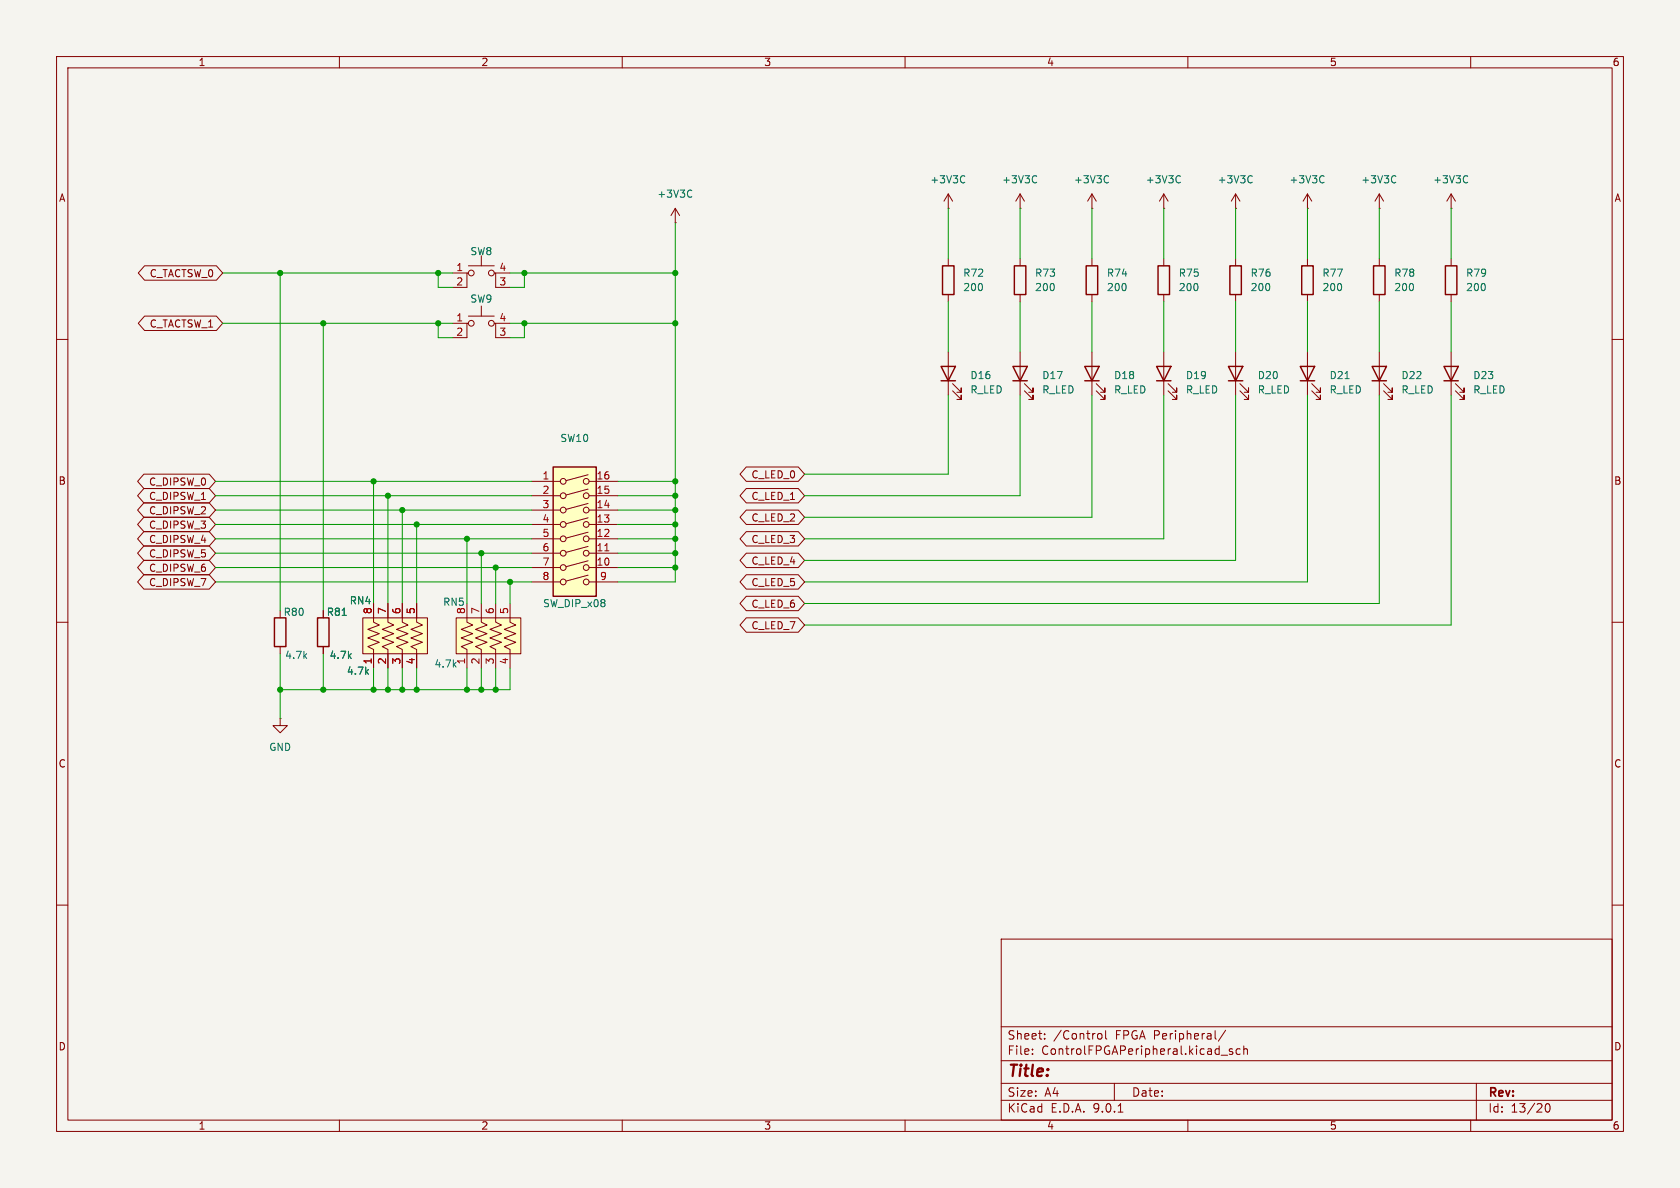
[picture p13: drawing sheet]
<svg xmlns="http://www.w3.org/2000/svg" width="297mm" height="210mm" viewBox="0 0 297 210" stroke-linecap="round" stroke-linejoin="round" font-family="sans-serif">
<defs><g id="words">
<text font-size="2.8" fill="#840000" x="178" y="190.9">Title:</text>
<g font-size="2.1" fill="#840000">
<text x="178" y="184">Sheet:</text>
<text x="186.2" y="184">/Control</text>
<text x="197.2" y="184">FPGA Peripheral/</text>
<text x="178" y="186.7">File:</text>
<text x="184.1" y="186.7">ControlFPGAPeripheral.kicad_sch</text>
<text x="178" y="196.9">KiCad</text>
<text x="178" y="194.1">Size:</text>
<text x="184.7" y="194.1">A4</text>
<text x="185.7" y="196.9">E.D.A.</text>
<text x="193.3" y="196.9">9.0.1</text>
<text x="200" y="194.1">Date:</text>
<text x="263" y="194.3">Rev:</text>
<text x="263" y="196.9">Id:</text>
<text x="267.1" y="196.9">13/20</text>
</g>
<g font-size="1.8" fill="#840000">
<text x="35" y="11.9">1</text>
<text x="85" y="11.9">2</text>
<text x="135" y="11.9">3</text>
<text x="185" y="11.9">4</text>
<text x="235" y="11.9">5</text>
<text x="285" y="11.9">6</text>
<text x="10.3" y="35.9">A</text>
<text x="285.3" y="35.9">A</text>
<text x="26.4" y="49.2">C_TACTSW_0</text>
<text x="26.4" y="58.1">C_TACTSW_1</text>
<text x="10.3" y="85.9">B</text>
<text x="26.2" y="88.6">C_DIPSW_1</text>
<text x="26.2" y="86">C_DIPSW_0</text>
<text x="132.7" y="84.8">C_LED_0</text>
<text x="132.7" y="88.6">C_LED_1</text>
<text x="285.3" y="85.9">B</text>
<text x="26.2" y="91.1">C_DIPSW_2</text>
<text x="26.2" y="93.7">C_DIPSW_3</text>
<text x="132.7" y="92.4">C_LED_2</text>
<text x="26.2" y="101.3">C_DIPSW_6</text>
<text x="26.2" y="96.2">C_DIPSW_4</text>
<text x="26.2" y="98.7">C_DIPSW_5</text>
<text x="132.7" y="100">C_LED_4</text>
<text x="132.7" y="96.2">C_LED_3</text>
<text x="26.2" y="103.8">C_DIPSW_7</text>
<text x="132.7" y="107.6">C_LED_6</text>
<text x="132.7" y="103.8">C_LED_5</text>
<text x="132.7" y="111.4">C_LED_7</text>
<text x="10.3" y="135.9">C</text>
<text x="285.3" y="135.9">C</text>
<text x="10.3" y="185.9">D</text>
<text x="285.3" y="185.9">D</text>
<text x="35" y="199.9">1</text>
<text x="85" y="199.9">2</text>
<text x="135" y="199.9">3</text>
<text x="185" y="199.9">4</text>
<text x="235" y="199.9">5</text>
<text x="285" y="199.9">6</text>
</g>
<g font-size="1.8" fill="#006464">
<text x="116.1" y="35.2">+3V3C</text>
<text x="164.4" y="32.6">+3V3C</text>
<text x="177.1" y="32.6">+3V3C</text>
<text x="189.8" y="32.6">+3V3C</text>
<text x="202.5" y="32.6">+3V3C</text>
<text x="215.2" y="32.6">+3V3C</text>
<text x="227.9" y="32.6">+3V3C</text>
<text x="240.6" y="32.6">+3V3C</text>
<text x="253.3" y="32.6">+3V3C</text>
<text x="83.1" y="45.3">SW8</text>
<text x="83.1" y="53.7">SW9</text>
<text x="170.2" y="51.7">200</text>
<text x="170.2" y="49.1">R72</text>
<text x="182.9" y="51.7">200</text>
<text x="182.9" y="49.1">R73</text>
<text x="195.6" y="51.7">200</text>
<text x="195.6" y="49.1">R74</text>
<text x="208.3" y="51.7">200</text>
<text x="208.3" y="49.1">R75</text>
<text x="221" y="51.7">200</text>
<text x="221" y="49.1">R76</text>
<text x="233.7" y="51.7">200</text>
<text x="233.7" y="49.1">R77</text>
<text x="246.4" y="51.7">200</text>
<text x="246.4" y="49.1">R78</text>
<text x="259.1" y="51.7">200</text>
<text x="259.1" y="49.1">R79</text>
<text x="171.5" y="69.8">R_LED</text>
<text x="171.5" y="67.2">D16</text>
<text x="184.2" y="69.8">R_LED</text>
<text x="184.2" y="67.2">D17</text>
<text x="196.9" y="69.8">R_LED</text>
<text x="196.9" y="67.2">D18</text>
<text x="209.6" y="69.8">R_LED</text>
<text x="209.6" y="67.2">D19</text>
<text x="222.3" y="69.8">R_LED</text>
<text x="222.3" y="67.2">D20</text>
<text x="235" y="69.8">R_LED</text>
<text x="235" y="67.2">D21</text>
<text x="247.7" y="69.8">R_LED</text>
<text x="247.7" y="67.2">D22</text>
<text x="260.4" y="69.8">R_LED</text>
<text x="260.4" y="67.2">D23</text>
<text x="99" y="78.3">SW10</text>
<text x="61.7" y="107">RN4</text>
<text x="78.2" y="107.3">RN5</text>
<text x="95.9" y="107.5">SW_DIP_x08</text>
<text x="50" y="109.1">R80</text>
<text x="57.7" y="109.1">R81</text>
<text x="50.3" y="116.7">4.7k</text>
<text x="58.2" y="116.7">4.7k</text>
<text x="61.2" y="119.5">4.7k</text>
<text x="76.7" y="118.2">4.7k</text>
<text x="47.5" y="132.9">GND</text>
</g>
<g font-size="1.8" fill="#a90000">
<text x="80.6" y="48">1</text>
<text x="80.6" y="50.5">2</text>
<text x="88.2" y="48">4</text>
<text x="88.2" y="50.5">3</text>
<text x="80.6" y="56.9">1</text>
<text x="80.6" y="59.4">2</text>
<text x="88.2" y="56.9">4</text>
<text x="88.2" y="59.4">3</text>
<text x="95.8" y="84.8">1</text>
<text x="95.8" y="87.4">2</text>
<text x="95.8" y="89.9">3</text>
<text x="105.4" y="84.8">16</text>
<text x="105.4" y="87.4">15</text>
<text x="105.4" y="89.9">14</text>
<text x="95.8" y="92.5">4</text>
<text x="95.8" y="95">5</text>
<text x="105.4" y="92.5">13</text>
<text x="105.4" y="95">12</text>
<text x="95.8" y="97.5">6</text>
<text x="95.8" y="100.1">7</text>
<text x="105.4" y="97.5">11</text>
<text x="105.4" y="100.1">10</text>
<text x="95.8" y="102.6">8</text>
<text x="106" y="102.6">9</text>
<text x="65.8" y="108.7" transform="rotate(-90 65.8 108.7)">8</text>
<text x="68.3" y="108.7" transform="rotate(-90 68.3 108.7)">7</text>
<text x="70.9" y="108.7" transform="rotate(-90 70.9 108.7)">6</text>
<text x="73.4" y="108.7" transform="rotate(-90 73.4 108.7)">5</text>
<text x="82.3" y="108.7" transform="rotate(-90 82.3 108.7)">8</text>
<text x="84.8" y="108.7" transform="rotate(-90 84.8 108.7)">7</text>
<text x="87.4" y="108.7" transform="rotate(-90 87.4 108.7)">6</text>
<text x="89.9" y="108.7" transform="rotate(-90 89.9 108.7)">5</text>
<text x="65.8" y="117.5" transform="rotate(-90 65.8 117.5)">1</text>
<text x="68.3" y="117.5" transform="rotate(-90 68.3 117.5)">2</text>
<text x="70.9" y="117.5" transform="rotate(-90 70.9 117.5)">3</text>
<text x="73.4" y="117.5" transform="rotate(-90 73.4 117.5)">4</text>
<text x="82.3" y="117.5" transform="rotate(-90 82.3 117.5)">1</text>
<text x="84.8" y="117.5" transform="rotate(-90 84.8 117.5)">2</text>
<text x="87.4" y="117.5" transform="rotate(-90 87.4 117.5)">3</text>
<text x="89.9" y="117.5" transform="rotate(-90 89.9 117.5)">4</text>
</g>
</g></defs>
<path d="M0 0h297v210h-297z" fill="#f5f4ef" stroke="#f5f4ef" stroke-width=".18"/>
<g fill="none" stroke="#840000" stroke-width=".18">
<path d="M10 10h277v190h-277zM12 12h273v186h-273zM60 10v2M110 10v2M160 10v2M210 10v2M260 10v2M180.3 45.7v1.3M180.3 52.1v1.2M231.1 45.7v1.3M231.1 52.1v1.2M10 60h2"/>
<path d="M167.6 62.2v7.7M168.4 69.1l1.5 1.5v-.7v.7h-.7M168.4 67.8l1.5 1.5v-.7v.7h-.7M180.3 62.2v7.7M181.1 69.1l1.5 1.5v-.7v.7h-.7M181.1 67.8l1.5 1.5v-.7v.7h-.7M285 60h2M10 110h2M285 110h2M10 160h2M177 166h108v32h-108zM285 160h2"/>
<path d="M60 198v2M110 198v2M160 198v2M177 194.5h108M177 191.5h108M177 187.5h108M177 181.5h108M182.5 186.3v.1M182.5 185.5v.1M184.7 183.6v.1M184.7 182.8v.1M194.1 182.8l.4-.1 .3 .3v.4l-.1 .2-.4 .1-.2-.1"/>
<path d="M195.5 182.2v1.3l.2 .2M197 191.5v3M197.7 196.6h.8M210 198v2M214.9 183.6l.1 .1M215.9 186.5h1.1M216.7 182.1l-1.3 2M217.9 185.5l-.4-.1-.2 .2 .1 .2 .5 .2v.3h-.6M219.2 185.5l-.4-.1-.3 .3v.4l.2 .2h.5M219.9 185.5l.2-.1 .4 .1v.9M219.9 184.9v1.5M260 198v2"/>
<path d="M261 191.5v6.5M273.3 195.2l.2-.1a.81 .81 0 0 1 .6 .6 .81 .81 0 0 1-.3 .8l-.1 .1a.81 .81 0 0 1-.4-1.4z"/>
</g>
<path d="M179.3 47h2.1v5.1h-2.1zM230.1 47h2.1v5.1h-2.1zM166.4 64.8h2.5l-1.3 2.5zM166.4 67.3h2.5M179.1 64.8h2.5l-1.3 2.5zM179.1 67.3h2.5" fill="none" stroke="#840000" stroke-width=".25"/>
<path d="M64.1 109.2h11.5v6.4h-11.5z" fill="#ffffc2"/>
<g fill="none" stroke="#840000" stroke-width=".18">
<path d="M119.4 39.4h.1M119.4 36.8l-.8 1.3M119.4 36.8l.7 1.3M119.4 36.8v2.6M167.6 36.8h.1M167.6 34.3v2.5M167.6 34.3l-.7 1.3M167.6 34.3l.8 1.3M180.3 36.8h.1M180.3 34.3l-.7 1.3M180.3 34.3l.8 1.3M180.3 34.3v2.5"/>
<path d="M80 57.2h2.5M80 48.3h2.5M82.8 57.2h-.3v2.5h-2.5M82.8 48.3h-.3v2.5h-2.5M82.8 55.9h4.6M82.8 47h4.6M85.1 45.2v1.8M85.1 54.1v1.8M87.4 57.2h.2v2.5h2.6M87.4 48.3h.2v2.5h2.6M87.6 57.2h2.6M87.6 48.3h2.6"/>
<path d="M167.6 45.7v1.3M167.6 52.1v1.2M218.4 45.7v1.3M218.4 52.1v1.2M243.8 45.7v1.3M243.8 52.1v1.2M205.7 62.2v7.7M206.5 69.1l1.5 1.5v-.7v.7h-.7M206.5 67.8l1.5 1.5v-.7v.7h-.7M218.4 62.2v7.7M219.2 69.1l1.5 1.5v-.7v.7h-.7M219.2 67.8l1.5 1.5v-.7v.7h-.7"/>
<path d="M231.1 62.2v7.7M231.9 69.1l1.5 1.5v-.7v.7h-.7M231.9 67.8l1.5 1.5v-.7v.7h-.7M256.5 62.2v7.7M257.3 69.1l1.5 1.5v-.7v.7h-.7M257.3 67.8l1.5 1.5v-.7v.7h-.7M57.1 108v1.2M57.1 114.3v1.3M64.1 109.2h11.5v6.4h-11.5zM66 106.7v3.3l1.1 .5-2.1 .8 2.1 .7-2.1 .8 2.1 .7-2.1 .8 1 .5v3.3M68.6 106.7v3.3l1 .5-2 .8 2 .7-2 .8 2 .7-2 .8 1 .5v3.3M71.1 106.7v3.3l1 .5-2 .8 2 .7-2 .8 2 .7-2 .8 1 .5v3.3"/>
<path d="M73.7 106.7v3.3l1 .5-2.1 .8 2.1 .7-2.1 .8 2.1 .7-2.1 .8 1.1 .5v3.3"/>
<circle cx="83.3" cy="57.2" r=".51"/>
<circle cx="83.3" cy="48.3" r=".51"/>
<circle cx="86.9" cy="57.2" r=".51"/>
<circle cx="86.9" cy="48.3" r=".51"/>
</g>
<path d="M166.6 47h2.1v5.1h-2.1zM217.4 47h2.1v5.1h-2.1zM242.8 47h2.1v5.1h-2.1zM204.5 64.8h2.5l-1.3 2.5zM204.5 67.3h2.5M217.2 64.8h2.5l-1.3 2.5zM217.2 67.3h2.5M229.9 64.8h2.5l-1.3 2.5zM229.9 67.3h2.5M255.3 64.8h2.5l-1.3 2.5zM255.3 67.3h2.5M56.1 109.2h2.1v5.1h-2.1z" fill="none" stroke="#840000" stroke-width=".25"/>
<path d="M122.1 33.6l.2 .1M122.3 34.7l-.2 .2M170.3 31.1l.3 .1M170.6 32.2l-.3 .1M183 31.1l.3 .1M183.3 32.2l-.3 .1M237.8 66.9h.7M60.5 108.8h.7" fill="none" stroke="#006464" stroke-width=".18"/>
<path d="M97.8 82.6h7.6v22.8h-7.6z" fill="#ffffc2"/>
<g fill="none" stroke="#840000" stroke-width=".18">
<path d="M193 36.8h.1M193 34.3v2.5M193 34.3l-.7 1.3M193 34.3l.8 1.3M205.7 36.8h.1M205.7 34.3l-.7 1.3M205.7 34.3l.8 1.3M205.7 34.3v2.5M193 45.7v1.3M193 52.1v1.2M256.5 45.7v1.3M256.5 52.1v1.2"/>
<path d="M243.8 62.2v7.7M244.6 69.1l1.5 1.5v-.7v.7h-.7M244.6 67.8l1.5 1.5v-.7v.7h-.7M94 85.1h5.1M94 87.6h5.1M94 90.2h5.1M94 92.7h5.1M94 95.3h5.1M94 97.8h5.1M104 83.9l-3.9 1.1M104 86.5l-3.9 1M104 89l-3.9 1"/>
<path d="M104 91.5l-3.9 1.1M104 94.1l-3.9 1M104 96.6l-3.9 1M104 99.1l-3.9 1.1M104.1 85.1h5.1M104.1 87.6h5.1M104.1 90.2h5.1M104.1 92.7h5.1M104.1 95.3h5.1M104.1 97.8h5.1M94 100.3h5.1M94 102.9h5.1"/>
<path d="M104 101.7l-3.9 1M104.1 100.3h5.1M104.1 102.9h5.1"/>
<circle cx="99.6" cy="85.1" r=".51"/>
<circle cx="99.6" cy="92.7" r=".51"/>
<circle cx="99.6" cy="95.3" r=".51"/>
<circle cx="99.6" cy="90.2" r=".51"/>
<circle cx="99.6" cy="87.6" r=".51"/>
<circle cx="99.6" cy="97.8" r=".51"/>
<circle cx="103.6" cy="92.7" r=".51"/>
<circle cx="103.6" cy="95.3" r=".51"/>
<circle cx="103.6" cy="97.8" r=".51"/>
<circle cx="103.6" cy="85.1" r=".51"/>
<circle cx="103.6" cy="87.6" r=".51"/>
<circle cx="103.6" cy="90.2" r=".51"/>
<circle cx="99.6" cy="102.9" r=".51"/>
<circle cx="99.6" cy="100.3" r=".51"/>
<circle cx="103.6" cy="102.9" r=".51"/>
<circle cx="103.6" cy="100.3" r=".51"/>
</g>
<path d="M192 47h2.1v5.1h-2.1zM255.5 47h2.1v5.1h-2.1zM242.6 64.8h2.5l-1.3 2.5zM242.6 67.3h2.5M97.8 82.6h7.6v22.8h-7.6z" fill="none" stroke="#840000" stroke-width=".25"/>
<path d="M106.9 97.4h.7" fill="none" stroke="#a90000" stroke-width=".18"/>
<path d="M195.7 31.1l.3 .1M196 32.2l-.3 .1M208.4 31.1l.3 .1M208.7 32.2l-.3 .1" fill="none" stroke="#006464" stroke-width=".18"/>
<path d="M80.6 109.2h11.5v6.4h-11.5z" fill="#ffffc2"/>
<g fill="none" stroke="#840000" stroke-width=".18">
<path d="M218.4 36.8h.1M218.4 34.3l-.7 1.3M218.4 34.3l.8 1.3M218.4 34.3v2.5M231.1 36.8h.1M231.1 34.3l-.7 1.3M231.1 34.3l.8 1.3M231.1 34.3v2.5M243.8 36.8h.1M243.8 34.3l-.7 1.3M243.8 34.3l.8 1.3M243.8 34.3v2.5"/>
<path d="M256.5 36.8h.1M256.5 34.3l-.7 1.3M256.5 34.3l.8 1.3M256.5 34.3v2.5M25.6 55.9h12.7l1.1 1.3-1.1 1.2h-12.7l-1.2-1.2zM25.6 47h12.7l1.1 1.3-1.1 1.2h-12.7l-1.2-1.2zM205.7 45.7v1.3M205.7 52.1v1.2M193 62.2v7.7M193.8 69.1l1.5 1.5v-.7v.7h-.7M193.8 67.8l1.5 1.5v-.7v.7h-.7M25.4 88.9h11.6l1.1 1.3-1.1 1.2h-11.6l-1.1-1.2z"/>
<path d="M25.4 86.4h11.6l1.1 1.2-1.1 1.3h-11.6l-1.1-1.3zM25.4 99.1h11.6l1.1 1.2-1.1 1.3h-11.6l-1.1-1.3zM25.4 94h11.6l1.1 1.3-1.1 1.2h-11.6l-1.1-1.2zM25.4 91.4h11.6l1.1 1.3-1.1 1.3h-11.6l-1.1-1.3zM25.4 96.5h11.6l1.1 1.3-1.1 1.3h-11.6l-1.1-1.3zM25.4 83.8h11.6l1.1 1.3-1.1 1.3h-11.6l-1.1-1.3zM131.9 82.5h9.2l1.1 1.3-1.1 1.3h-9.2l-1.1-1.3zM131.9 97.8h9.2l1.1 1.3-1.1 1.2h-9.2l-1.1-1.2zM131.9 86.4h9.2l1.1 1.2-1.1 1.3h-9.2l-1.1-1.3zM131.9 90.2h9.2l1.1 1.2-1.1 1.3h-9.2l-1.1-1.3zM131.9 94h9.2l1.1 1.3-1.1 1.2h-9.2l-1.1-1.2zM25.4 101.6h11.6l1.1 1.3-1.1 1.2h-11.6l-1.1-1.2z"/>
<path d="M49.5 108v1.2M49.5 114.3v1.3M57.1 108v1.2M57.1 114.3v1.3M66 106.7v2.5M66 115.6v2.5M68.6 106.7v2.5M68.6 115.6v2.5M71.1 106.7v2.5M71.1 115.6v2.5M73.7 106.7v2.5M73.7 115.6v2.5"/>
<path d="M80.6 109.2h11.5v6.4h-11.5zM82.5 106.7v3.3l1.1 .5-2.1 .8 2.1 .7-2.1 .8 2.1 .7-2.1 .8 1 .5v3.3M85.1 106.7v3.3l1 .5-2 .8 2 .7-2 .8 2 .7-2 .8 1 .5v3.3M87.6 106.7v3.3l1 .5-2 .8 2 .7-2 .8 2 .7-2 .8 1 .5v3.3M90.2 106.7v3.3l1 .5-2 .8 2 .7-2 .8 2 .7-2 .8 1 .5v3.3M131.9 105.4h9.2l1.1 1.3-1.1 1.3h-9.2l-1.1-1.3zM131.9 109.2h9.2l1.1 1.3-1.1 1.3h-9.2l-1.1-1.3zM131.9 101.6h9.2l1.1 1.3-1.1 1.2h-9.2l-1.1-1.2zM49.5 127v1.3h1.3l-1.3 1.2-1.2-1.2h1.2M49.5 127h.1"/>
</g>
<path d="M221.1 31.1l.3 .1M221.4 32.2l-.3 .1M233.8 31.1l.3 .1M234.1 32.2l-.3 .1M246.5 31.1l.3 .1M246.8 32.2l-.3 .1M259.2 31.1l.3 .1M259.5 32.2l-.3 .1M60.5 108.8h.7" fill="none" stroke="#006464" stroke-width=".18"/>
<path d="M204.7 47h2.1v5.1h-2.1zM191.8 64.8h2.5l-1.3 2.5zM191.8 67.3h2.5M48.5 109.2h2v5.1h-2z" fill="none" stroke="#840000" stroke-width=".25"/>
<g fill="none" stroke="#009600" stroke-width=".18">
<path d="M119.4 39.4v63.5h-10.2M167.6 36.8v8.9M180.3 36.8v8.9M193 36.8v8.9M205.7 36.8v8.9M218.4 36.8v8.9M231.1 36.8v8.9M243.8 36.8v8.9M256.5 36.8v8.9M39.4 48.3h40.6M39.4 57.2h40.6M49.5 48.3v59.7"/>
<path d="M57.1 57.2v50.8M77.5 57.2v2.5h2.5M77.5 48.3v2.5h2.5M90.2 48.3h29.2M90.2 57.2h29.2M92.7 57.2v2.5h-2.5M92.7 48.3v2.5h-2.5M167.6 53.3v8.9M180.3 53.3v8.9M193 53.3v8.9M205.7 53.3v8.9M218.4 53.3v8.9"/>
<path d="M231.1 53.3v8.9M243.8 53.3v8.9M256.5 53.3v8.9M167.6 69.9v13.9h-25.4M180.3 69.9v17.7h-38.1M193 69.9v21.5h-50.8M205.7 69.9v25.4h-63.5M218.4 69.9v29.2h-76.2M231.1 69.9v33h-88.9M243.8 69.9v36.8h-101.6M256.5 69.9v40.6h-114.3M38.1 87.6h55.9"/>
<path d="M38.1 95.3h55.9M38.1 97.8h55.9M38.1 92.7h55.9M38.1 90.2h55.9M38.1 85.1h55.9M66 85.1v21.6M68.6 87.6v19.1M71.1 90.2v16.5M73.7 92.7v14M82.5 95.3v11.4M85.1 97.8v8.9M109.2 87.6h10.2"/>
<path d="M109.2 95.3h10.2M109.2 97.8h10.2M109.2 92.7h10.2M109.2 90.2h10.2M109.2 85.1h10.2M38.1 102.9h55.9M38.1 100.3h55.9M49.5 115.6v11.4M57.1 115.6v6.3M66 118.1v3.8M68.6 118.1v3.8M71.1 118.1v3.8"/>
<path d="M73.7 118.1v3.8M82.5 118.1v3.8M85.1 118.1v3.8M87.6 100.3v6.4M87.6 118.1v3.8M90.2 118.1v3.8h-40.7M90.2 102.9v3.8M109.2 100.3h10.2"/>
</g>
<g fill="#009600" stroke="#009600" stroke-width=".18">
<circle cx="119.4" cy="95.3" r=".46"/>
<circle cx="119.4" cy="92.7" r=".46"/>
<circle cx="119.4" cy="97.8" r=".46"/>
<circle cx="119.4" cy="90.2" r=".46"/>
<circle cx="119.4" cy="100.3" r=".46"/>
<circle cx="92.7" cy="57.2" r=".46"/>
<circle cx="92.7" cy="48.3" r=".46"/>
<circle cx="57.1" cy="57.2" r=".46"/>
<circle cx="77.5" cy="48.3" r=".46"/>
<circle cx="49.5" cy="48.3" r=".46"/>
<circle cx="77.5" cy="57.2" r=".46"/>
<circle cx="66" cy="85.1" r=".46"/>
<circle cx="68.6" cy="87.6" r=".46"/>
<circle cx="71.1" cy="90.2" r=".46"/>
<circle cx="73.7" cy="121.9" r=".46"/>
<circle cx="71.1" cy="121.9" r=".46"/>
<circle cx="82.5" cy="121.9" r=".46"/>
<circle cx="68.6" cy="121.9" r=".46"/>
<circle cx="66" cy="121.9" r=".46"/>
<circle cx="85.1" cy="121.9" r=".46"/>
<circle cx="57.1" cy="121.9" r=".46"/>
<circle cx="49.5" cy="121.9" r=".46"/>
<circle cx="73.7" cy="92.7" r=".46"/>
<circle cx="87.6" cy="121.9" r=".46"/>
<circle cx="119.4" cy="87.6" r=".46"/>
<circle cx="119.4" cy="57.2" r=".46"/>
<circle cx="119.4" cy="85.1" r=".46"/>
<circle cx="82.5" cy="95.3" r=".46"/>
<circle cx="87.6" cy="100.3" r=".46"/>
<circle cx="85.1" cy="97.8" r=".46"/>
<circle cx="90.2" cy="102.9" r=".46"/>
<circle cx="119.4" cy="48.3" r=".46"/>
</g>
<use href="#words"/>
</svg>
